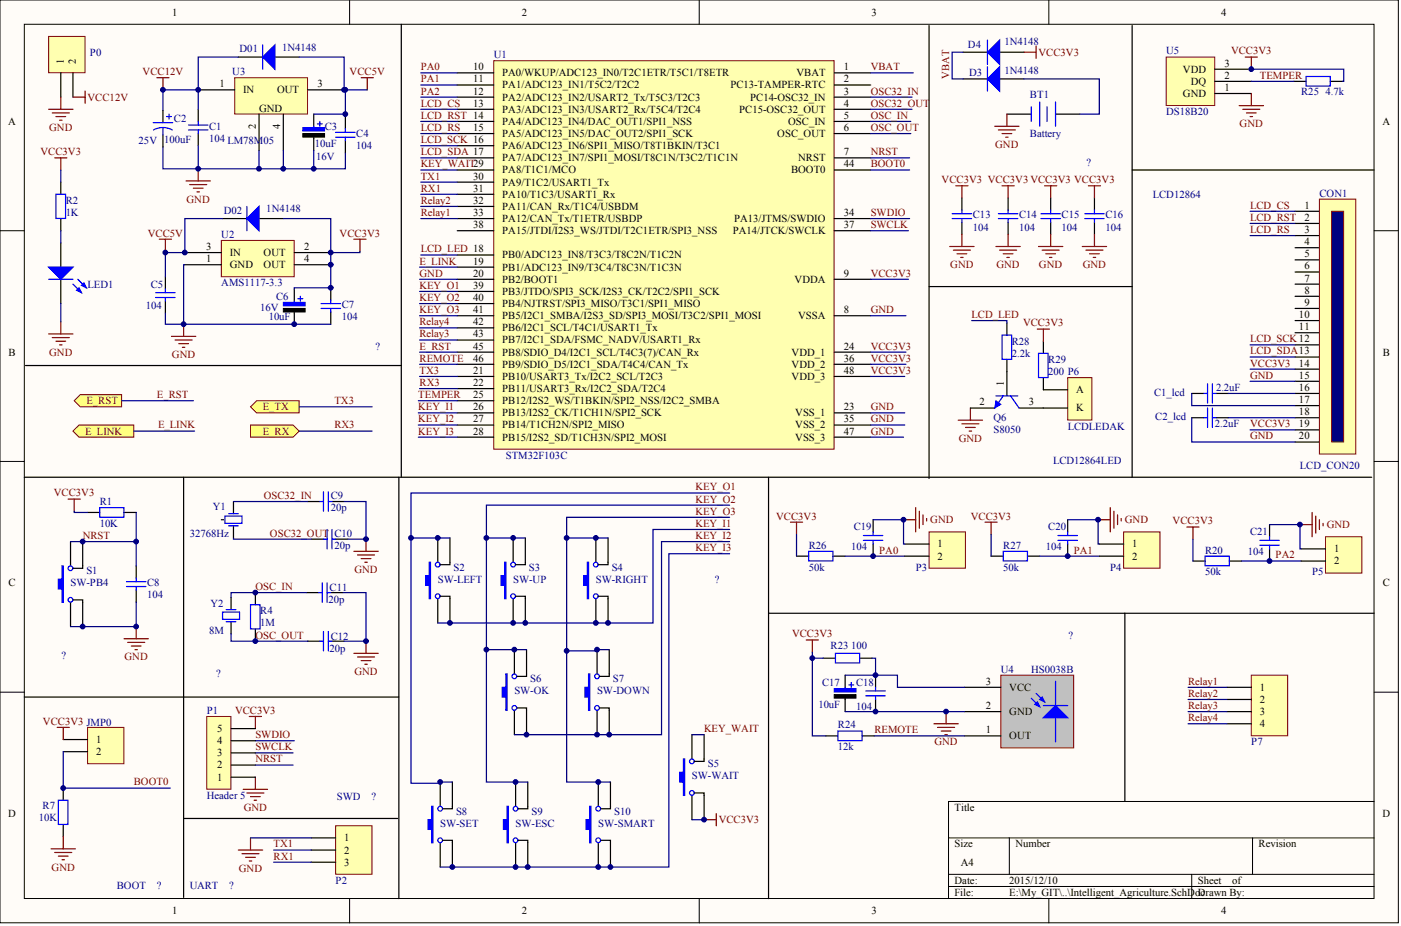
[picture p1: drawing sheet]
<svg xmlns="http://www.w3.org/2000/svg" width="486mm" height="322mm" viewBox="0 0 486 322" stroke-linecap="round" stroke-linejoin="round" font-family="sans-serif">
<defs><g id="words">
<g font-size="3.7">
<text x="59.8" y="5.4">1</text>
<text x="181.2" y="5.4">2</text>
<text x="302.6" y="5.4">3</text>
<text x="424" y="5.4">4</text>
<text x="22.1" y="22.4" transform="rotate(-90 22.1 22.4)">1</text>
<text x="26.4" y="22.4" transform="rotate(-90 26.4 22.4)">2</text>
<text x="425.2" y="23.1">3</text>
<text x="164.3" y="24.4">10</text>
<text x="164.3" y="28.6">11</text>
<text x="174.4" y="26.5">PA0/WKUP/ADC123_IN0/T2C1ETR/T5C1/T8ETR</text>
<text x="276.5" y="26.5">VBAT</text>
<text x="293" y="24.4">1</text>
<text x="293" y="28.6">2</text>
<text x="410.8" y="25.2">VDD</text>
<text x="413.5" y="29.5">DQ</text>
<text x="425.2" y="27.4">2</text>
<text x="76.3" y="30.3">1</text>
<text x="84.5" y="32.4">IN</text>
<text x="96.2" y="32.4">OUT</text>
<text x="110.2" y="30.3">3</text>
<text x="164.3" y="32.8">12</text>
<text x="174.4" y="30.7">PA1/ADC123_IN1/T5C2/T2C2</text>
<text x="174.4" y="34.9">PA2/ADC123_IN2/USART2_Tx/T5C3/T2C3</text>
<text x="253.6" y="30.7">PC13-TAMPER-RTC</text>
<text x="260.5" y="34.9">PC14-OSC32_IN</text>
<text x="293" y="32.8">3</text>
<text x="410.8" y="33.7">GND</text>
<text x="425.2" y="31.6">1</text>
<text x="89.9" y="38.7">GND</text>
<text x="164.3" y="37.1">13</text>
<text x="174.4" y="39.2">PA3/ADC123_IN3/USART2_Rx/T5C4/T2C4</text>
<text x="256.7" y="39.2">PC15-OSC32_OUT</text>
<text x="293" y="37.1">4</text>
<text x="293" y="41.3">5</text>
<text x="2.9" y="43.4">A</text>
<text x="88.9" y="44.9" transform="rotate(-90 88.9 44.9)">2</text>
<text x="97.3" y="44.9" transform="rotate(-90 97.3 44.9)">4</text>
<text x="164.3" y="45.5">15</text>
<text x="174.4" y="43.4">PA4/ADC123_IN4/DAC_OUT1/SPI1_NSS</text>
<text x="174.4" y="47.6">PA5/ADC123_IN5/DAC_OUT2/SPI1_SCK</text>
<text x="269.9" y="47.6">OSC_OUT</text>
<text x="273.7" y="43.4">OSC_IN</text>
<text x="293" y="45.5">6</text>
<text x="480" y="43.4">A</text>
<text x="174.4" y="51.8">PA6/ADC123_IN6/SPI1_MISO/T8T1BKIN/T3C1</text>
<text x="293" y="53.9">7</text>
<text x="174.4" y="56">PA7/ADC123_IN7/SPI1_MOSI/T8C1N/T3C2/T1C1N</text>
<text x="277.2" y="56">NRST</text>
<text x="293" y="58.2">44</text>
<text x="164.3" y="62.4">30</text>
<text x="174.4" y="60.3">PA8/T1C1/MCO</text>
<text x="174.4" y="64.5">PA9/T1C2/USART1_Tx</text>
<text x="274.7" y="60.3">BOOT0</text>
<text x="164.3" y="66.6">31</text>
<text x="164.3" y="70.8">32</text>
<text x="174.4" y="68.7">PA10/T1C3/USART1_Rx</text>
<text x="164.3" y="75">33</text>
<text x="174.4" y="72.9">PA11/CAN_Rx/T1C4/USBDM</text>
<text x="174.4" y="77.1">PA12/CAN_Tx/T1ETR/USBDP</text>
<text x="254.9" y="77.1">PA13/JTMS/SWDIO</text>
<text x="293" y="75">34</text>
<text x="452.9" y="72.5">1</text>
<text x="452.9" y="76.7">2</text>
<text x="164.3" y="79.3">38</text>
<text x="174.4" y="81.4">PA15/JTDI/I2S3_WS/JTDI/T2C1ETR/SPI3_NSS</text>
<text x="254.4" y="81.4">PA14/JTCK/SWCLK</text>
<text x="293" y="79.3">37</text>
<text x="452.9" y="80.9">3</text>
<text x="71.6" y="86.8">3</text>
<text x="79.8" y="89">IN</text>
<text x="91.5" y="89">OUT</text>
<text x="105.6" y="86.8">2</text>
<text x="174.4" y="89.8">PB0/ADC123_IN8/T3C3/T8C2N/T1C2N</text>
<text x="452.9" y="85.2">4</text>
<text x="452.9" y="89.4">5</text>
<text x="71.6" y="91.1">1</text>
<text x="79.8" y="93.2">GND</text>
<text x="91.5" y="93.2">OUT</text>
<text x="105.6" y="91.1">4</text>
<text x="164.3" y="91.9">19</text>
<text x="174.4" y="94">PB1/ADC123_IN9/T3C4/T8C3N/T1C3N</text>
<text x="452.9" y="93.6">6</text>
<text x="164.3" y="96.1">20</text>
<text x="164.3" y="100.3">39</text>
<text x="174.4" y="98.2">PB2/BOOT1</text>
<text x="275.9" y="98.2">VDDA</text>
<text x="293" y="96.1">9</text>
<text x="452.9" y="97.8">7</text>
<text x="164.3" y="104.6">40</text>
<text x="174.4" y="102.5">PB3/JTDO/SPI3_SCK/I2S3_CK/T2C2/SPI1_SCK</text>
<text x="174.4" y="106.7">PB4/NJTRST/SPI3_MISO/T3C1/SPI1_MISO</text>
<text x="452.9" y="102">8</text>
<text x="452.9" y="106.3">9</text>
<text x="164.3" y="108.8">41</text>
<text x="164.3" y="113">42</text>
<text x="174.4" y="110.9">PB5/I2C1_SMBA/I2S3_SD/SPI3_MOSI/T3C2/SPI1_MOSI</text>
<text x="277.2" y="110.9">VSSA</text>
<text x="293" y="108.8">8</text>
<text x="451.1" y="110.5">10</text>
<text x="164.3" y="117.2">43</text>
<text x="174.4" y="115.1">PB6/I2C1_SCL/T4C1/USART1_Tx</text>
<text x="174.4" y="119.3">PB7/I2C1_SDA/FSMC_NADV/USART1_Rx</text>
<text x="451.1" y="114.7">11</text>
<text x="3" y="123.6">B</text>
<text x="164.3" y="121.4">45</text>
<text x="164.3" y="125.7">46</text>
<text x="174.4" y="123.6">PB8/SDIO_D4/I2C1_SCL/T4C3(7)/CAN_Rx</text>
<text x="274.9" y="123.6">VDD_1</text>
<text x="293" y="121.4">24</text>
<text x="293" y="125.7">36</text>
<text x="480.2" y="123.6">B</text>
<text x="164.3" y="129.9">21</text>
<text x="174.4" y="132">PB10/USART3_Tx/I2C2_SCL/T2C3</text>
<text x="174.4" y="127.8">PB9/SDIO_D5/I2C1_SDA/T4C4/CAN_Tx</text>
<text x="274.9" y="127.8">VDD_2</text>
<text x="274.9" y="132">VDD_3</text>
<text x="293" y="129.9">48</text>
<text x="451.1" y="127.4">14</text>
<text x="451.1" y="131.6">15</text>
<text x="164.3" y="134.1">22</text>
<text x="174.4" y="136.2">PB11/USART3_Rx/I2C2_SDA/T2C4</text>
<text x="348.6" y="134.2" transform="rotate(-90 348.6 134.2)">1</text>
<text x="373.7" y="136.6">A</text>
<text x="451.1" y="135.8">16</text>
<text x="164.3" y="138.3">25</text>
<text x="164.3" y="142.5">26</text>
<text x="174.4" y="140.4">PB12/I2S2_WS/T1BKIN/SPI2_NSS/I2C2_SMBA</text>
<text x="293" y="142.5">23</text>
<text x="340.2" y="140.9">2</text>
<text x="357.2" y="140.9">3</text>
<text x="373.7" y="143">K</text>
<text x="451.1" y="140">17</text>
<text x="164.3" y="146.8">27</text>
<text x="174.4" y="144.7">PB13/I2S2_CK/T1CH1N/SPI2_SCK</text>
<text x="174.4" y="148.9">PB14/T1CH2N/SPI2_MISO</text>
<text x="276.2" y="144.7">VSS_1</text>
<text x="276.2" y="148.9">VSS_2</text>
<text x="293" y="146.8">35</text>
<text x="451.1" y="144.2">18</text>
<text x="451.1" y="148.4">19</text>
<text x="164.3" y="151">28</text>
<text x="174.4" y="153.1">PB15/I2S2_SD/T1CH3N/SPI2_MOSI</text>
<text x="276.2" y="153.1">VSS_3</text>
<text x="293" y="151">47</text>
<text x="451.1" y="152.7">20</text>
<text x="325.6" y="190.2">1</text>
<text x="393.1" y="190.2">1</text>
<text x="463.2" y="191.9">1</text>
<text x="325.6" y="194.4">2</text>
<text x="393.1" y="194.4">2</text>
<text x="463.2" y="196.1">2</text>
<text x="3" y="203.7">C</text>
<text x="480.2" y="203.7">C</text>
<text x="342.3" y="237.9">3</text>
<text x="350.5" y="240">VCC</text>
<text x="437.5" y="240">1</text>
<text x="437.5" y="244.2">2</text>
<text x="342.3" y="246.3">2</text>
<text x="350.5" y="248.4">GND</text>
<text x="437.5" y="248.4">3</text>
<text x="75.4" y="254.4">5</text>
<text x="342.3" y="254.8">1</text>
<text x="350.5" y="256.9">OUT</text>
<text x="437.5" y="252.7">4</text>
<text x="33.4" y="258.1">1</text>
<text x="33.4" y="262.4">2</text>
<text x="75.4" y="262.8">3</text>
<text x="75.4" y="258.6">4</text>
<text x="75.4" y="267">2</text>
<text x="75.4" y="271.2">1</text>
<text x="331.5" y="281.8">Title</text>
<text x="2.9" y="283.9">D</text>
<text x="480" y="283.9">D</text>
<text x="119.5" y="292.3">1</text>
<text x="119.5" y="296.5">2</text>
<text x="331.5" y="294.4">Size</text>
<text x="352.6" y="294.4">Number</text>
<text x="437" y="294.4">Revision</text>
<text x="119.5" y="300.8">3</text>
<text x="333.6" y="300.8">A4</text>
<text x="331.5" y="307.1">Date:</text>
<text x="331.5" y="311.3">File:</text>
<text x="350.5" y="307.1">2015/12/10</text>
<text x="350.5" y="311.3">E:\My_GIT\..\Intelligent_Agriculture.SchDoc</text>
<text x="415.9" y="307.1">Sheet</text>
<text x="415.9" y="311.3">Drawn By:</text>
<text x="427.9" y="307.1">of</text>
<text x="59.8" y="317.6">1</text>
<text x="181.2" y="317.6">2</text>
<text x="302.6" y="317.6">3</text>
<text x="424" y="317.6">4</text>
</g>
<g font-size="3.7" fill="#000080">
<text x="98" y="17.7">1N4148</text>
<text x="336.1" y="16.8">D4</text>
<text x="348.8" y="15.5">1N4148</text>
<text x="31.2" y="19.3">P0</text>
<text x="83.2" y="18.1">D01</text>
<text x="171.4" y="20.2">U1</text>
<text x="404.9" y="18.9">U5</text>
<text x="80.7" y="26.1">U3</text>
<text x="336.5" y="26.5">D3</text>
<text x="348.8" y="25.7">1N4148</text>
<text x="357.7" y="34.1">BT1</text>
<text x="451.8" y="32.8">R25</text>
<text x="460.3" y="32.8">4.7k</text>
<text x="404.9" y="40">DS18B20</text>
<text x="60.4" y="42.5">C2</text>
<text x="72.6" y="45.1">C1</text>
<text x="112.7" y="45.1">C3</text>
<text x="123.7" y="47.6">C4</text>
<text x="357.7" y="47.6">Battery</text>
<text x="48.1" y="50.1">25V</text>
<text x="57" y="49.7">100uF</text>
<text x="72.6" y="49.3">104 LM78M05</text>
<text x="109.4" y="51">10uF</text>
<text x="123.7" y="51.8">104</text>
<text x="109.8" y="55.6">16V</text>
<text x="377.3" y="57.7">?</text>
<text x="22.8" y="70.8">R2</text>
<text x="400.3" y="68.7">LCD12864</text>
<text x="458.2" y="68.3">CON1</text>
<text x="22.8" y="75">1K</text>
<text x="77.7" y="74.2">D02</text>
<text x="92.5" y="73.8">1N4148</text>
<text x="337.8" y="75.9">C13</text>
<text x="353.9" y="75.9">C14</text>
<text x="368.6" y="75.9">C15</text>
<text x="383.8" y="75.9">C16</text>
<text x="76.9" y="82.6">U2</text>
<text x="337.8" y="80.1">104</text>
<text x="353.9" y="80.1">104</text>
<text x="368.6" y="80.1">104</text>
<text x="383.8" y="80.1">104</text>
<text x="30.4" y="99.9">LED1</text>
<text x="52.4" y="99.9">C5</text>
<text x="76.9" y="99.5">AMS1117-3.3</text>
<text x="50.7" y="107.5">104</text>
<text x="90.4" y="107.9">16V</text>
<text x="95.9" y="104.1">C6</text>
<text x="118.7" y="107.1">C7</text>
<text x="93.3" y="111.3">10uF</text>
<text x="118.7" y="111.3">104</text>
<text x="351.3" y="119.8">R28</text>
<text x="130.4" y="121.4">?</text>
<text x="351.3" y="124">2.2k</text>
<text x="364" y="130.3">200 P6</text>
<text x="364" y="126.1">R29</text>
<text x="400.7" y="137.5">C1_lcd</text>
<text x="422.3" y="135.8">2.2uF</text>
<text x="345" y="146.3">Q6</text>
<text x="370.7" y="149.3">LCDLEDAK</text>
<text x="401.1" y="145.9">C2_lcd</text>
<text x="421.8" y="148.4">2.2uF</text>
<text x="345" y="150.6">S8050</text>
<text x="175.7" y="159.4">STM32F103C</text>
<text x="365.7" y="161.1">LCD12864LED</text>
<text x="451.4" y="162.8">LCD_CON20</text>
<text x="114.9" y="173.3">C9</text>
<text x="34.6" y="175.5">R1</text>
<text x="73.9" y="177.1">Y1</text>
<text x="114.9" y="177.6">20p</text>
<text x="34.6" y="183">10K</text>
<text x="296.4" y="184.3">C19</text>
<text x="364" y="184.3">C20</text>
<text x="65.9" y="186.4">32768Hz</text>
<text x="116.1" y="190.6">20p</text>
<text x="116.1" y="186.4">C10</text>
<text x="280.8" y="190.6">R26</text>
<text x="295.6" y="191.1">104</text>
<text x="348.4" y="190.6">R27</text>
<text x="363.1" y="191.1">104</text>
<text x="434.1" y="186">C21</text>
<text x="418.5" y="192.3">R20</text>
<text x="433.2" y="192.8">104</text>
<text x="24.5" y="203.7">SW-PB4</text>
<text x="30" y="199.5">S1</text>
<text x="51.1" y="203.7">C8</text>
<text x="152" y="202.5">SW-LEFT</text>
<text x="157.5" y="198.2">S2</text>
<text x="178.2" y="202.5">SW-UP</text>
<text x="183.7" y="198.2">S3</text>
<text x="206.9" y="202.5">SW-RIGHT</text>
<text x="212.4" y="198.2">S4</text>
<text x="248.2" y="202.5">?</text>
<text x="280.8" y="198.2">50k</text>
<text x="318" y="198.2">P3</text>
<text x="348.4" y="198.2">50k</text>
<text x="385.5" y="198.2">P4</text>
<text x="418.5" y="199.9">50k</text>
<text x="455.6" y="199.9">P5</text>
<text x="51.1" y="207.9">104</text>
<text x="114" y="209.6">20p</text>
<text x="114.4" y="205.4">C11</text>
<text x="73.1" y="210.9">Y2</text>
<text x="90.4" y="213.4">R4</text>
<text x="72.6" y="220.2">8M</text>
<text x="90.4" y="217.6">1M</text>
<text x="371.1" y="221.9">?</text>
<text x="114.4" y="226.5">20p</text>
<text x="114.9" y="222.3">C12</text>
<text x="288.4" y="225.7">R23</text>
<text x="295.6" y="225.7">100</text>
<text x="21.4" y="229">?</text>
<text x="347.5" y="233.7">U4</text>
<text x="358.1" y="233.7">HS0038B</text>
<text x="75.1" y="235.4">?</text>
<text x="184.1" y="237.1">S6</text>
<text x="212.8" y="237.1">S7</text>
<text x="285.4" y="238.3">C17</text>
<text x="297.3" y="238.3">C18</text>
<text x="178.6" y="241.3">SW-OK</text>
<text x="207.3" y="241.3">SW-DOWN</text>
<text x="284.2" y="245.9">10uF</text>
<text x="71.8" y="248">P1</text>
<text x="297.3" y="246.8">104</text>
<text x="290.9" y="253.1">R24</text>
<text x="290.9" y="260.7">12k</text>
<text x="434.5" y="259">P7</text>
<text x="245.8" y="266.6">S5</text>
<text x="240.3" y="270.8">SW-WAIT</text>
<text x="14.8" y="280.9">R7</text>
<text x="71.8" y="277.6">Header 5</text>
<text x="117" y="278">SWD</text>
<text x="128.9" y="278">?</text>
<text x="13.5" y="285.2">10K</text>
<text x="152.9" y="287.3">SW-SET</text>
<text x="158.3" y="283">S8</text>
<text x="179" y="287.3">SW-ESC</text>
<text x="184.5" y="283">S9</text>
<text x="207.8" y="287.3">SW-SMART</text>
<text x="213.2" y="283">S10</text>
<text x="40.5" y="308.8">BOOT</text>
<text x="54.4" y="308.8">?</text>
<text x="65.9" y="308.8">UART</text>
<text x="79.5" y="308.8">?</text>
<text x="116.5" y="307.1">P2</text>
</g>
<g font-size="3.7" fill="#800000">
<text x="360.6" y="19.3">VCC3V3</text>
<text x="427.5" y="18.9">VCC3V3</text>
<text x="49.5" y="26.1">VCC12V</text>
<text x="121.4" y="26.1">VCC5V</text>
<text x="146.1" y="24.4">PA0</text>
<text x="146.1" y="28.6">PA1</text>
<text x="302.3" y="24.4">VBAT</text>
<text x="329.6" y="27.4" transform="rotate(-90 329.6 27.4)">VBAT</text>
<text x="437.5" y="27.4">TEMPER</text>
<text x="30.4" y="34.9">VCC12V</text>
<text x="146.1" y="32.8">PA2</text>
<text x="302.3" y="32.8">OSC32_IN</text>
<text x="146.1" y="37.1">LCD_CS</text>
<text x="146.1" y="41.3">LCD_RST 14</text>
<text x="302.3" y="41.3">OSC_IN</text>
<text x="302.3" y="37.1">OSC32_OUT</text>
<text x="17.1" y="45.5">GND</text>
<text x="146.1" y="45.5">LCD_RS</text>
<text x="302.3" y="45.5">OSC_OUT</text>
<text x="430.5" y="44.2">GND</text>
<text x="14.1" y="53.9">VCC3V3</text>
<text x="146.1" y="49.7">LCD_SCK 16</text>
<text x="146.1" y="53.9">LCD_SDA 17</text>
<text x="302.3" y="53.9">NRST</text>
<text x="345.6" y="51.4">GND</text>
<text x="146.1" y="58.2">KEY_WAIT29</text>
<text x="302.3" y="58.2">BOOT0</text>
<text x="146.1" y="62.4">TX1</text>
<text x="327" y="63.6">VCC3V3 VCC3V3 VCC3V3 VCC3V3</text>
<text x="64.8" y="70.4">GND</text>
<text x="146.1" y="66.6">RX1</text>
<text x="146.1" y="70.8">Relay2</text>
<text x="146.1" y="75">Relay1</text>
<text x="302.3" y="75">SWDIO</text>
<text x="434.1" y="72.5">LCD_CS</text>
<text x="434.1" y="76.7">LCD_RST</text>
<text x="51.3" y="82.2">VCC5V</text>
<text x="117.9" y="82.2">VCC3V3</text>
<text x="302.3" y="79.3">SWCLK</text>
<text x="434.1" y="80.9">LCD_RS</text>
<text x="146.1" y="87.7">LCD_LED 18</text>
<text x="145.7" y="91.9">E_LINK</text>
<text x="330" y="93.2">GND</text>
<text x="346" y="93.2">GND</text>
<text x="360.8" y="93.2">GND</text>
<text x="376" y="93.2">GND</text>
<text x="145.7" y="96.1">GND</text>
<text x="145.7" y="100.3">KEY_O1</text>
<text x="302.3" y="96.1">VCC3V3</text>
<text x="145.7" y="104.6">KEY_O2</text>
<text x="145.7" y="108.8">KEY_O3</text>
<text x="145.7" y="113">Relay4</text>
<text x="302.3" y="108.8">GND</text>
<text x="337.4" y="110.5">LCD_LED</text>
<text x="355.2" y="113.4">VCC3V3</text>
<text x="145.7" y="117.2">Relay3</text>
<text x="434.1" y="118.9">LCD_SCK12</text>
<text x="17.1" y="123.6">GND</text>
<text x="59.7" y="124.4">GND</text>
<text x="145.7" y="125.7">REMOTE</text>
<text x="145.7" y="121.4">E_RST</text>
<text x="302.3" y="121.4">VCC3V3</text>
<text x="302.3" y="125.7">VCC3V3</text>
<text x="434.1" y="123.1">LCD_SDA13</text>
<text x="145.7" y="129.9">TX3</text>
<text x="302.3" y="129.9">VCC3V3</text>
<text x="434.1" y="127.4">VCC3V3</text>
<text x="434.1" y="131.6">GND</text>
<text x="145.7" y="134.1">RX3</text>
<text x="30" y="140.4">E_RST</text>
<text x="54.5" y="138.3">E_RST</text>
<text x="91.2" y="142.5">E_TX</text>
<text x="116.1" y="140.4">TX3</text>
<text x="145.3" y="138.3">TEMPER</text>
<text x="145.3" y="142.5">KEY_I1</text>
<text x="302.3" y="142.5">GND</text>
<text x="54.9" y="148.9">E_LINK</text>
<text x="116.1" y="148.9">RX3</text>
<text x="145.3" y="146.8">KEY_I2</text>
<text x="302.3" y="146.8">GND</text>
<text x="434.1" y="148.4">VCC3V3</text>
<text x="29.6" y="151">E_LINK</text>
<text x="91.2" y="151">E_RX</text>
<text x="145.3" y="151">KEY_I3</text>
<text x="302.3" y="151">GND</text>
<text x="332.9" y="153.5">GND</text>
<text x="434.1" y="152.7">GND</text>
<text x="18.7" y="172.5">VCC3V3</text>
<text x="91.6" y="173.3">OSC32_IN</text>
<text x="241.5" y="170.4">KEY_O1</text>
<text x="241.5" y="174.6">KEY_O2</text>
<text x="241.5" y="178.8">KEY_O3</text>
<text x="241.5" y="183">KEY_I1</text>
<text x="269.5" y="180.5">VCC3V3</text>
<text x="323" y="181.8">GND</text>
<text x="337.1" y="180.5">VCC3V3</text>
<text x="390.6" y="181.8">GND</text>
<text x="407.2" y="182.2">VCC3V3</text>
<text x="460.7" y="183.5">GND</text>
<text x="28.7" y="187.3">NRST</text>
<text x="93.7" y="186.4">OSC32_OUT</text>
<text x="241.5" y="187.3">KEY_I2</text>
<text x="241.5" y="191.5">KEY_I3</text>
<text x="305.3" y="192.3">PA0</text>
<text x="372.9" y="192.3">PA1</text>
<text x="443" y="194">PA2</text>
<text x="123" y="199.1">GND</text>
<text x="88.7" y="205">OSC_IN</text>
<text x="88.7" y="221.9">OSC_OUT</text>
<text x="275" y="221.4">VCC3V3</text>
<text x="43.2" y="229.5">GND</text>
<text x="123" y="234.5">GND</text>
<text x="412.5" y="237.9">Relay1</text>
<text x="412.5" y="242.1">Relay2</text>
<text x="14.9" y="251.8">VCC3V3 JMP0</text>
<text x="81.6" y="248">VCC3V3</text>
<text x="412.5" y="246.3">Relay3</text>
<text x="412.5" y="250.6">Relay4</text>
<text x="88.7" y="256.5">SWDIO</text>
<text x="244.5" y="254.4">KEY_WAIT</text>
<text x="303.6" y="254.8">REMOTE</text>
<text x="88.7" y="260.7">SWCLK</text>
<text x="324.5" y="259">GND</text>
<text x="88.7" y="264.9">NRST</text>
<text x="46.4" y="272.9">BOOT0</text>
<text x="84.6" y="281.8">GND</text>
<text x="249.6" y="286">VCC3V3</text>
<text x="95" y="294.4">TX1</text>
<text x="95" y="298.7">RX1</text>
<text x="17.9" y="302.5">GND</text>
<text x="82.9" y="302.9">GND</text>
</g>
</g></defs>
<g fill="#fffcf8" stroke="#000" stroke-width=".35">
<path d="M0 0h485.6v320.6h-485.6z"/>
<path d="M8.4 8.4h468.7v303.8h-468.7z"/>
</g>
<g fill="none" stroke="#000" stroke-width=".35">
<path d="M121.4 0v8.4M242.8 0v8.4M364.2 0v8.4M0 80.2h8.4M477.2 80.2h8.4M0 160.3h8.4M477.2 160.3h8.4M0 240.5h8.4M477.2 240.5h8.4M477.2 278.5h-147.8v33.7M329.4 291.1h147.8M350.5 291.1v12.7"/>
<path d="M434.9 291.1v12.7M121.4 312.2v8.5M242.8 312.2v8.5M329.4 303.8h147.8M329.4 308h147.8M364.2 312.2v8.5M413.8 303.8v8.4"/>
</g>
<path d="M171.4 21.1h118.2v135h-118.2z" fill="#ffffb0" stroke="#800000" stroke-width=".35"/>
<g fill="none" stroke="#000" stroke-width=".42">
<path d="M158.8 25.3h12.6M158.8 29.5h12.6M158.8 33.8h12.6M158.8 38h12.6M289.7 25.3h12.6M289.7 29.5h12.6M289.7 33.8h12.6M289.7 38h12.6M158.8 42.2h12.6M158.8 46.4h12.6M158.8 54.8h12.6M158.8 50.6h12.6"/>
<path d="M158.8 59.1h12.6M289.7 42.2h12.6M289.7 46.4h12.6M289.7 54.8h12.6M289.7 59.1h12.6M158.8 63.3h12.6M158.8 67.5h12.6M158.8 71.7h12.6M158.8 75.9h12.6M289.7 75.9h12.6M158.8 97h12.6M158.8 88.6h12.6"/>
<path d="M158.8 92.8h12.6M158.8 80.2h12.6M289.7 97h12.6M289.7 80.2h12.6M158.8 109.7h12.6M158.8 101.3h12.6M158.8 105.5h12.6M158.8 113.9h12.6M158.8 118.1h12.6M289.7 109.7h12.6M158.8 130.8h12.6M158.8 135h12.6"/>
<path d="M158.8 122.4h12.6M158.8 139.2h12.6M158.8 126.6h12.6M289.7 130.8h12.6M289.7 122.4h12.6M289.7 126.6h12.6M158.8 143.5h12.6M158.8 147.7h12.6M158.8 151.9h12.6M289.7 143.5h12.6M289.7 147.7h12.6M289.7 151.9h12.6"/>
</g>
<path d="M76.9 83.5h25.2v12.7h-25.2z" fill="#ffffb0" stroke="#800000" stroke-width=".35"/>
<path d="M64.2 92h12.7M64.2 87.8h12.7M102.2 92h12.7M102.2 87.8h12.7M8.4 165.8h467.9" fill="none" stroke="#000" stroke-width=".42"/>
<path d="M81.5 27h25.3v12.6h-25.3z" fill="#ffffb0" stroke="#800000" stroke-width=".35"/>
<g fill="none" stroke="#000" stroke-width=".42">
<path d="M68.8 31.2h12.7M89.9 39.7v12.6M98.4 39.7v12.6M106.8 31.2h12.7M449.7 73.4h8.5M449.7 77.6h8.5M21.1 84.4v8.4M21.1 97v8.5M449.7 81.9h8.5M449.7 86.1h8.5M449.7 90.3h8.5M449.7 94.5h8.5"/>
<path d="M449.7 98.7h8.5M449.7 102.9h8.5M449.7 107.2h8.5M449.7 111.4h8.5M449.7 115.6h8.5M449.7 119.8h8.5M449.7 124h8.5M449.7 128.3h8.5M449.7 132.5h8.5M449.7 136.7h8.5M449.7 140.9h8.5M449.7 145.1h8.5"/>
<path d="M449.7 149.4h8.5M449.7 153.6h8.5"/>
</g>
<g fill="#00f" stroke="#00f" stroke-width=".42">
<path d="M16.9 92.8h8.4l-4.2 4.2z"/>
<path d="M26.6 100.8l.8-.8 .9 1.7z"/>
<path d="M28.3 99.2l.8-.9 .9 1.7z"/>
</g>
<path d="M16.9 97h8.4M25.3 98.7l3 3M27 97l3 3" fill="none" stroke="#00f" stroke-width=".42"/>
<path d="M458.2 69.2h12.6v88.6h-12.6z" fill="#ffffb0" stroke="#800000" stroke-width=".35"/>
<path d="M462.4 73.4h4.2v80.1h-4.2z" fill="#000080" stroke="#800000" stroke-width=".35"/>
<g fill="none" stroke="#000" stroke-width=".42">
<path d="M139.3 8.4v157.4M68.8 38v4.2M108.9 39.7v4.2M68.8 46.4v4.2M108.9 46.8v5.5M119.9 40.5v4.2M119.9 48.9v4.3M21.1 63.3v4.2M21.1 75.9v4.3M57.4 96.2v4.2M114.9 100v4.2M57.4 104.6v4.3"/>
<path d="M102.2 100.4v4.2M102.2 107.6v5.5M114.9 108.4v4.3M8.9 127h130.4M413.8 136.7h4.2M422.3 136.7h4.2M413.8 145.1h4.2M422.3 145.1h4.2M30.4 178.1h4.2M43.1 178.1h4.2M63.8 165.8v146M81.1 174.3v4.2"/>
<path d="M106.8 174.3h4.3M115.3 174.3h4.2M138.5 165.8v146.4M24.5 188.2v8.4M28.7 188.2v9.3h-3.4M47.3 196.6v4.2M76.9 180.6h.8M81.1 182.7v4.2M108.1 187.3h4.2M116.5 187.3h4.3M24.5 209.3v8.4M25.3 208.4h3.4v9.3"/>
<path d="M47.3 205.1v4.2M80.2 207.6v4.2M80.2 216v4.2M88.7 205.9v4.2M88.7 218.6v4.2M106.4 205.9h4.2M114.9 205.9h4.2M106.8 222.8h4.3M115.3 222.8h4.2M8.4 242.2h130.1"/>
</g>
<path d="M21.5 196.6h.5v12.7h-.5v-4.7h-1.2v-3.3h1.2z" fill-rule="evenodd" fill="#00f" stroke="#00f" stroke-width=".42"/>
<g fill="none" stroke="#00f" stroke-width=".42">
<path d="M65.5 45.1h6.7M65.5 43.5h6.7M68.8 42.2v1.3M68.8 45.1v1.3M108.9 43.9v1.2M110.2 43h1.7M111.1 42.2v1.7M116.5 47.7h6.8M116.5 46h6.8M119.9 44.7v1.3M119.9 47.7v1.2M19.4 67.5h3.4v8.4h-3.4z"/>
<path d="M54 103.4h6.8M54 101.7h6.8M57.4 100.4v1.3M57.4 103.4v1.2M102.2 104.6v1.3M103.5 103.8h1.6M104.3 102.9v1.7M111.5 107.2h6.7M111.5 105.5h6.7M114.9 104.2v1.3M114.9 107.2v1.2M418 136.7h1.3"/>
<path d="M419.3 133.3v6.8M421 133.3v6.8M421 136.7h1.3M418 145.1h1.3M419.3 141.8v6.7M421 141.8v6.7M421 145.1h1.3M34.6 176.4h8.4v3.3h-8.4zM78.1 179.3h5.9v2.5h-5.9zM79.4 178.5h3.4M111.1 174.3h1.2M112.3 170.9v6.7"/>
<path d="M114 170.9v6.7M114 174.3h1.3M79.4 182.7h3.4M112.3 187.3h1.3M113.6 184v6.7M115.3 184v6.7M115.3 187.3h1.2M43.9 203.8h6.8M43.9 202.1h6.8M47.3 200.8v1.3M47.3 203.8v1.3M77.3 212.6h5.9v2.6h-5.9z"/>
<path d="M78.5 216h3.4M78.5 211.8h3.4M87 210.1h3.3v8.4h-3.3zM110.6 205.9h1.3M111.9 202.5v6.8M112.3 219.4v6.8M113.6 202.5v6.8M113.6 205.9h1.3M114 219.4v6.8M111.1 222.8h1.2M114 222.8h1.3"/>
<circle cx="24.5" cy="197.4" r=".82"/>
<circle cx="24.5" cy="208.4" r=".82"/>
</g>
<g fill="none" stroke="#800000" stroke-width=".42">
<path d="M54.5 27h4.2M56.6 27v4.2M125.4 27h4.2M127.5 27v4.2M19 54.8h4.2M21.1 54.8v4.3M68.8 58.6v4.3M64.6 62.9h8.5M65.9 64.1h5.9M67.1 65.4h3.4M68.4 66.7h.9M55.3 83.1h4.2"/>
<path d="M57.4 83.1v4.2M122.9 83.1h4.2M125 83.1v4.2M16.9 116h8.4M18.2 117.3h5.9M19.4 118.6h3.4M20.7 119.8h.8M21.1 111.8v4.2M59.5 116.9h8.5M60.8 118.1h5.9M62.1 119.4h3.4M63.8 112.7v4.2"/>
<path d="M63.3 120.7h.9M23.6 173.4h4.3M25.8 173.4v4.2M122.9 191.6h8.4M124.1 192.8h6M125.4 194.1h3.4M126.7 195.3h.8M127.1 187.3v4.3M47.3 217.7v4.2M43.1 221.9h8.4M44.3 223.2h5.9M45.6 224.5h3.4"/>
<path d="M46.9 225.7h.8M122.9 227h8.4M124.1 228.3h6M125.4 229.5h3.4M126.7 230.8h.8M127.1 222.8v4.2M86.6 248.9h4.2M88.7 248.9v4.3M84.5 274.3h8.4M85.7 275.5h5.9M87 276.8h3.4M88.3 278h.8"/>
<path d="M88.7 270v4.3"/>
</g>
<g fill="none" stroke="#000080" stroke-width=".42">
<path d="M56.6 51.1v7.5h52.3M68.8 50.6v8M89.9 52.3v6.3M98.4 52.3v6.3M108.9 52.3v6.8M434.1 73.4h15.6M434.1 77.6h15.6M434.1 81.9h15.6M434.1 119.8h15.6M413.8 136.7v4.2h35.9M426.5 136.7h23.2M434.1 124h15.6"/>
<path d="M434.1 128.3h15.6M434.1 132.5h15.6M413.8 145.1v8.5h35.9M426.5 145.1h23.2M434.1 149.4h15.6M81.1 174.3h25.7M81.1 186.9v.4h27M106.4 205.9h-26.2v1.7M80.2 220.2v2.6h26.6M88.7 261.6h13.1M88.7 265.8h13.1"/>
</g>
<g fill="#00f" stroke="#00f" stroke-width=".35">
<path d="M105.1 44.3h7.6v1.2h-7.6z"/>
<path d="M98.4 105.1h7.5v1.2h-7.5z"/>
</g>
<path d="M105.1 46.4h7.6v1.2h-7.6zM98.4 107.2h7.5v1.2h-7.5z" fill="#000" stroke="#000" stroke-width=".35"/>
<path d="M116.5 286.9h12.7v16.8h-12.7z" fill="#ffffb0" stroke="#800000" stroke-width=".35"/>
<path d="M22 273.8v4.2M22 286.5v4.2M108.1 291.1h8.4M108.1 295.3h8.4M108.1 299.6h8.4" fill="none" stroke="#000" stroke-width=".42"/>
<path d="M25.8 177.6v.5h4.6M47.3 178.1v10.1M87 291.1h21.1M95 295.3h13.1M95 299.6h13.1" fill="none" stroke="#000080" stroke-width=".42"/>
<path d="M82.8 295.3h8.4M84 296.6h5.9M85.3 297.9h3.4M86.6 299.1h.8M87 291.1v4.2" fill="none" stroke="#800000" stroke-width=".42"/>
<path d="M20.3 278h3.3v8.4h-3.3z" fill="none" stroke="#00f" stroke-width=".42"/>
<path d="M30.4 252.7h12.6v12.6h-12.6z" fill="#ffffb0" stroke="#800000" stroke-width=".35"/>
<path d="M334 68.8v4.2M334 77.2v4.2M350.1 68.8v4.2M350.1 77.2v4.2M364.8 68.8v4.2M364.8 77.2v4.2M380 68.8v4.2M380 77.2v4.2M22 257h8.4M22 261.2h8.4" fill="none" stroke="#000" stroke-width=".42"/>
<g fill="none" stroke="#800000" stroke-width=".42">
<path d="M331.9 64.6h4.2M334 64.6v4.2M347.9 64.6h4.3M350.1 64.6v4.2M362.7 64.6h4.2M364.8 64.6v4.2M377.9 64.6h4.2M380 64.6v4.2M329.8 85.6h8.4M331.1 86.9h5.9M332.3 88.2h3.4M333.6 89.4h.8"/>
<path d="M334 81.4v4.2M345.8 85.6h8.5M347.1 86.9h5.9M348.4 88.2h3.3M349.6 89.4h.9M350.1 81.4v4.2M360.6 85.6h8.5M361.9 86.9h5.9M363.1 88.2h3.4M364.4 89.4h.9M364.8 81.4v4.2M375.8 85.6h8.5"/>
<path d="M377.1 86.9h5.9M378.3 88.2h3.4M379.6 89.4h.9M380 81.4v4.2M19.8 252.7h4.3M22 252.7v4.3M17.7 294.9h8.5M19 296.2h5.9M20.3 297.5h3.3M21.5 298.7h.9M22 290.7v4.2"/>
</g>
<path d="M108.9 39.7h11M119.9 53.2v5.4h-11M57.4 87.8v8.4M114.9 112.7h-12.7v.4M119.5 174.3h7.6v13h-6.3M24.5 188.2h22.8v8.4M47.3 209.3v8.4h-22.8M119.1 205.9h8v16.9h-7.6M22 261.2v12.2" fill="none" stroke="#000080" stroke-width=".42"/>
<g fill="none" stroke="#00f" stroke-width=".42">
<path d="M330.6 75.9h6.8M330.6 74.3h6.8M334 73v1.3M334 75.9v1.3M346.7 75.9h6.7M346.7 74.3h6.7M350.1 73v1.3M350.1 75.9v1.3M361.5 75.9h6.7M361.5 74.3h6.7M364.8 73v1.3M364.8 75.9v1.3"/>
<path d="M376.7 75.9h6.7M376.7 74.3h6.7M380 73v1.3M380 75.9v1.3"/>
</g>
<path d="M404.9 19.8h16.9v16.9h-16.9z" fill="#ffffb0" stroke="#800000" stroke-width=".35"/>
<g fill="none" stroke="#000" stroke-width=".42">
<path d="M82.8 19.8h8.4M95.4 19.8h8.5M322.6 8.9v157.3M393.1 8.9v156.9M421.8 32.5h12.7M421.8 28.3h12.7M421.8 24h12.7M449.3 28.3h4.2M462 28.3h4.2M77.3 75.9h8.4M89.9 75.9h8.5M322.6 99.6h70.5"/>
<path d="M349.6 112.2v4.2M362.3 118.6v4.2M349.6 124.9v12.6M362.3 131.2v4.2M337 141.8h8.4M353.9 141.8h8.4M276.6 193.2h4.2M289.2 193.2h4.3M303.2 180.6v4.2M303.2 189v4.2M63.8 284.4h74.3"/>
</g>
<g fill="none" stroke="#00f" stroke-width=".42">
<path d="M91.2 15.6v8.4M453.5 26.6h8.4v3.3h-8.4zM85.7 71.7v8.5M347.9 116.4h3.4v8.4h-3.4zM345.8 137.5h7.6M348.4 137.5l-3 4.3M350.9 137.5l3 4.3M360.6 122.8h3.3v8.4h-3.3zM280.8 191.6h8.4v3.3h-8.4zM299.8 187.8h6.8M299.8 186.1h6.8M303.2 184.8v1.3"/>
<path d="M303.2 187.8v1.2"/>
</g>
<g fill="none" stroke="#800000" stroke-width=".42">
<path d="M432.4 19.8h4.2M434.5 19.8v4.2M430.3 36.7h8.4M431.6 38h5.9M432.8 39.2h3.4M434.5 32.5v4.2M434.1 40.5h.8M360.2 114.3h4.2M362.3 114.3v4.3M332.7 146h8.5M334 147.2h5.9M335.3 148.5h3.4"/>
<path d="M336.5 149.8h.9M337 141.8v4.2M318 176.4v8.4M319.2 177.6v5.9M320.5 178.9v3.4M274.5 181.4h4.2M276.6 181.4v4.2M313.7 180.6h4.3M321.8 180.2v.8"/>
</g>
<g fill="none" stroke="#000080" stroke-width=".42">
<path d="M82.8 19.8h-14v11.4M103.9 19.8h15.6v11.4h.4v9.3M68.8 31.2v6.8M68.8 31.2h-12.2v7.2M119.9 31.2h7.6M434.5 24h32.1v4.3h-.4M434.5 28.3h14.8M77.3 75.9h-13.1v11.9h-6.8v-.5M98.4 75.9h16.5v24.1h-12.7v.4M64.2 92h-.4v20.7M125 87.3v.5h-10.1M57.4 108.9v3.8h44.8"/>
<path d="M337.4 111.4h12.2v.8M276.6 185.6v7.6M293.5 193.2h20.7"/>
</g>
<path d="M345.8 139.2l1.7 1.3-2.1 1.3z" fill="#00f" stroke="#00f" stroke-width=".35"/>
<g fill="#00f" stroke="#00f" stroke-width=".42">
<path d="M85.7 75.9l4.2-4.2v8.5z"/>
<path d="M91.2 19.8l4.2-4.2v8.4z"/>
</g>
<path d="M322.6 184.8h12.6v12.6h-12.6z" fill="#ffffb0" stroke="#800000" stroke-width=".35"/>
<path d="M314.2 189h8.4M314.2 193.2h8.4M344.1 193.2h4.3M356.8 193.2h4.2M370.7 180.6v4.2M370.7 189v4.2" fill="none" stroke="#000" stroke-width=".42"/>
<path d="M303.2 180.6h10.5v8.4h.5M344.1 185.6v7.6M361 193.2h20.7" fill="none" stroke="#000080" stroke-width=".42"/>
<path d="M385.5 176.4v8.4M386.8 177.6v5.9M388.1 178.9v3.4M342 181.4h4.3M344.1 181.4v4.2M381.3 180.6h4.2M389.3 180.2v.8" fill="none" stroke="#800000" stroke-width=".42"/>
<path d="M348.4 191.6h8.4v3.3h-8.4zM367.4 187.8h6.7M367.4 186.1h6.7M370.7 184.8v1.3M370.7 187.8v1.2" fill="none" stroke="#00f" stroke-width=".42"/>
<path d="M390.2 184.8h12.6v12.6h-12.6z" fill="#ffffb0" stroke="#800000" stroke-width=".35"/>
<path d="M381.7 189h8.5M381.7 193.2h8.5M414.2 194.9h4.3M426.9 194.9h4.2M440.8 182.3v4.2M440.8 190.7v4.2" fill="none" stroke="#000" stroke-width=".42"/>
<path d="M370.7 180.6h10.6v8.4h.4M414.2 187.3v7.6M431.1 194.9h20.7" fill="none" stroke="#000080" stroke-width=".42"/>
<path d="M455.6 178.1v8.4M456.9 179.3v5.9M412.1 183.1h4.2M414.2 183.1v4.2M451.4 182.3h4.2M458.2 180.6v3.4M459.4 181.8v.9" fill="none" stroke="#800000" stroke-width=".42"/>
<path d="M418.5 193.2h8.4v3.4h-8.4zM437.5 189.4h6.7M437.5 187.8h6.7M440.8 186.5v1.3M440.8 189.4v1.3" fill="none" stroke="#00f" stroke-width=".42"/>
<path d="M460.3 186.5h12.6v12.6h-12.6z" fill="#ffffb0" stroke="#800000" stroke-width=".35"/>
<path d="M56.6 38.4v4.2M56.6 46.8v4.3M451.8 190.7h8.5M451.8 194.9h8.5" fill="none" stroke="#000" stroke-width=".42"/>
<g fill="none" stroke="#000080" stroke-width=".42">
<path d="M146.1 33.8h12.7M146.1 38h12.7M146.1 25.3h12.7M146.1 29.5h12.7M302.3 33.8h14.4M302.3 38h14.4M146.1 42.2h12.7M146.1 46.4h12.7M146.1 54.8h12.7M146.1 50.6h12.7M302.3 42.2h14M302.3 46.4h14"/>
<path d="M302.3 54.8h13.6M302.3 59.1h13.6M146.1 75.9h12.7M146.1 63.3h12.7M146.1 67.5h12.7M146.1 71.7h12.7M302.3 75.9h13.6M145.7 97h13.1M146.1 88.6h12.7M302.3 80.2h13.1M302.3 97h13.1M145.7 109.7h13.1"/>
<path d="M145.7 101.3h13.1M145.7 105.5h13.1M145.7 113.9h13.1M145.7 118.1h13.1M302.3 109.7h12.3M145.3 139.2h13.5M145.7 126.6h13.1M302.3 122.4h12.3M302.3 126.6h12.3M302.3 130.8h11.9M145.3 143.5h13.5M145.3 147.7h13.5"/>
<path d="M145.3 151.9h13.5M302.3 143.5h11.9M302.3 147.7h11.9M302.3 151.9h11.4M440.8 182.3h10.6v8.4h.4"/>
</g>
<path d="M58.7 39.7v1.6M53.2 42.6h6.8M56.6 44.3l1.7 .2 1.6 .7M56.6 44.3l-1.7 .2-1.6 .6M56.6 44.3v2.5M57.8 40.5h1.7" fill="none" stroke="#00f" stroke-width=".42"/>
<path d="M370.7 131.2h8.4v14.7h-8.4z" fill="#ffffb0" stroke="#800000" stroke-width=".35"/>
<path d="M362.3 135.4h8.4M362.3 141.8h8.4" fill="none" stroke="#000" stroke-width=".42"/>
<path d="M16.9 12.7h12.6v12.6h-12.6z" fill="#ffffb0" stroke="#800000" stroke-width=".35"/>
<path d="M21.1 25.3v8.5M25.3 25.3v8.5" fill="none" stroke="#000" stroke-width=".42"/>
<path d="M16.9 38h8.4M18.2 39.2h5.9M21.1 33.8v4.2M25.3 33.8h4.3M29.6 31.6v4.3M19.4 40.5h3.4M20.7 41.8h.8" fill="none" stroke="#800000" stroke-width=".42"/>
<path d="M434.5 234.6h12.6v21h-12.6z" fill="#ffffb0" stroke="#800000" stroke-width=".35"/>
<g fill="none" stroke="#000" stroke-width=".42">
<path d="M152 186.9v8.4M156.2 186.9v9.3h-3.3M178.2 186.9v8.4M182.4 186.9v9.3h-3.4M206.9 186.9v8.4M211.1 186.9v9.3h-3.3M152 208v8.4M152.9 207.2h3.3v9.2M178.2 208v8.4M179 207.2h3.4v9.2M206.9 208v8.4M207.8 207.2h3.3v9.2"/>
<path d="M178.6 225.7v8.5M182.8 225.7v9.3h-3.3M207.3 225.7v8.5M211.6 225.7v9.3h-3.4M426.1 238.8h8.4M178.6 246.8v8.5M179.5 246h3.3v9.3M207.3 246.8v8.5M208.2 246h3.4v9.3M240.3 255.3v8.4M244.5 255.3v9.2h-3.4M426.1 243h8.4"/>
<path d="M426.1 247.2h8.4M426.1 251.5h8.4M152.9 271.7v8.5M157.1 271.7v9.3h-3.4M179 271.7v8.5M183.3 271.7v9.3h-3.4M207.8 271.7v8.5M212 271.7v9.3h-3.4M240.3 276.4v8.4M241.1 275.5h3.4v9.3M152.9 292.8v8.5M153.7 292h3.4v9.3"/>
<path d="M179 292.8v8.5M179.9 292h3.4v9.3M207.8 292.8v8.5M208.6 292h3.4v9.3"/>
</g>
<g fill="none" stroke="#000080" stroke-width=".42">
<path d="M253.4 179.7h-56.6v7.2h14.3M253.4 171.3h-110.7v15.6M253.4 175.5h-84.5v11.4M182.4 186.9h-13.5v84.8h14.4M196.8 186.9v84.8h15.2M253.4 188.2h-23.7v67.1h-18.1M168.9 225.7h13.9M211.6 225.7h-4.3v.5h-10.5M412.5 238.8h13.6M88.7 257.4h13.5M240.3 255.3h4.2M412.5 243h13.6"/>
<path d="M412.5 247.2h13.6M412.5 251.5h13.6M240.3 284.8h4.2"/>
</g>
<g fill="#00f" stroke="#00f" stroke-width=".42">
<path d="M175.2 195.3h.5v12.7h-.5v-4.6h-1.2v-3.4h1.2z" fill-rule="evenodd"/>
<path d="M204 195.3h.4v12.7h-.4v-4.6h-1.3v-3.4h1.3z" fill-rule="evenodd"/>
<path d="M149.1 195.3h.4v12.7h-.4v-4.6h-1.3v-3.4h1.3z" fill-rule="evenodd"/>
<path d="M175.7 234.2h.4v12.6h-.4v-4.6h-1.3v-3.4h1.3z" fill-rule="evenodd"/>
<path d="M204.4 234.2h.4v12.6h-.4v-4.6h-1.3v-3.4h1.3z" fill-rule="evenodd"/>
<path d="M237.3 263.7h.4v12.7h-.4v-4.7h-1.3v-3.4h1.3z" fill-rule="evenodd"/>
<path d="M176.1 280.2h.4v12.6h-.4v-4.6h-1.3v-3.4h1.3z" fill-rule="evenodd"/>
<path d="M204.8 280.2h.4v12.6h-.4v-4.6h-1.3v-3.4h1.3z" fill-rule="evenodd"/>
<path d="M149.9 280.2h.4v12.6h-.4v-4.6h-1.3v-3.4h1.3z" fill-rule="evenodd"/>
</g>
<g fill="none" stroke="#00f" stroke-width=".42">
<circle cx="152" cy="196.2" r=".82"/>
<circle cx="178.2" cy="196.2" r=".82"/>
<circle cx="206.9" cy="196.2" r=".82"/>
<circle cx="152" cy="207.1" r=".82"/>
<circle cx="178.2" cy="207.1" r=".82"/>
<circle cx="206.9" cy="207.1" r=".82"/>
<circle cx="178.6" cy="235" r=".82"/>
<circle cx="207.3" cy="235" r=".82"/>
<circle cx="178.6" cy="246" r=".82"/>
<circle cx="207.3" cy="246" r=".82"/>
<circle cx="240.2" cy="275.5" r=".82"/>
<circle cx="240.2" cy="264.5" r=".82"/>
<circle cx="152.8" cy="281" r=".82"/>
<circle cx="152.8" cy="292" r=".82"/>
<circle cx="179" cy="281" r=".82"/>
<circle cx="179" cy="292" r=".82"/>
<circle cx="207.7" cy="281" r=".82"/>
<circle cx="207.7" cy="292" r=".82"/>
</g>
<path d="M324.3 251.5h8.4M325.6 252.7h5.9M326.8 254h3.4M328.1 255.3h.8M328.5 247.2v4.3" fill="none" stroke="#800000" stroke-width=".42"/>
<path d="M347.5 234.6h25.3v25.3h-25.3z" fill="#c0c0c0" stroke="#800000" stroke-width=".35"/>
<g fill="none" stroke="#000" stroke-width=".42">
<path d="M393.1 59.1h84.1M266.9 165.8v146.4M266.9 213.1h210.3M390.6 213.1v65.4M285.9 228.7h4.2M293.5 234.6v4.2M298.5 228.7h4.3M304 234.6v4.2M334.9 238.8h12.6M286.7 255.7h4.2M293.5 241.8v5.4M299.4 255.7h4.2"/>
<path d="M304 243v4.2M334.9 255.7h12.6M334.9 247.2h12.6"/>
</g>
<g fill="#00f" stroke="#00f" stroke-width=".42">
<path d="M362.3 249.4l4.2-4.3 4.2 4.3z"/>
<path d="M359.3 244.7l.9-.8 .8 1.7z"/>
<path d="M361 243l.9-.8 .8 1.7z"/>
</g>
<g fill="none" stroke="#00f" stroke-width=".42">
<path d="M290.1 227h8.4v3.3h-8.4zM293.5 238.8v1.3M294.7 238h1.7M295.6 237.1v1.7M304 238.8v1.3M366.5 236.7v8.4M290.9 254h8.4v3.3h-8.4zM300.6 241.8h6.8M300.6 240.1h6.8M304 241.8v1.2M358.1 242.6l2.9 3M359.8 240.9l2.9 3"/>
<path d="M362.3 245.1h8.4M366.5 249.4v8.4"/>
</g>
<path d="M280 222.4h4.2M282.1 222.4v4.2" fill="none" stroke="#800000" stroke-width=".42"/>
<path d="M289.7 239.2h7.5v1.3h-7.5z" fill="#00f" stroke="#00f" stroke-width=".35"/>
<path d="M289.7 241.3h7.5v1.3h-7.5z" fill="#000" stroke="#000" stroke-width=".35"/>
<path d="M282.1 226.6v29.1h4.6M282.1 228.7h3.8M302.8 228.7h1.2v5.9h-10.5M304 234.6h7.6v4.2h23.3M293.5 247.2h41.4M303.6 255.7h31.3" fill="none" stroke="#000080" stroke-width=".42"/>
<path d="M71.8 248.9h8.4v25.3h-8.4z" fill="#ffffb0" stroke="#800000" stroke-width=".35"/>
<path d="M334.4 18.1h8.5M347.1 18.1h8.4M334.4 27.4h8.5M347.1 27.4h8.4M349.6 39.7h8.5M366.5 39.7h8.5M80.2 257.4h8.5M80.2 253.2h8.5M80.2 270h8.5M80.2 265.8h8.5M80.2 261.6h8.5" fill="none" stroke="#000" stroke-width=".42"/>
<path d="M334.4 18.1h-3.8v9.3h3.8M302.3 25.3h14.8M355.5 27.4h26.2v12.3h-6.7M146.1 59.1h12.7M156.2 186.9h-13.5v85.2h10.2v-.4h4.2M253.4 192.4h-21.2v108.9h-79.3M253.4 184h-26.6v32.4h-74.8M211.6 254.8v.5h-33M22 273.4v.4h37.1" fill="none" stroke="#000080" stroke-width=".42"/>
<path d="M355.5 18.1h4.3M359.8 16v4.2M349.6 39.7v4.2M345.4 43.9h8.5M346.7 45.1h5.9M347.9 46.4h3.4M349.2 47.7h.9M244.5 284.8h4.2M248.7 282.7v4.2" fill="none" stroke="#800000" stroke-width=".42"/>
<path d="M342.9 13.9v8.5M342.9 23.2v8.4M358.1 37.1v5.1M361 35.4v8.5M363.6 37.1v5.1M366.5 35.4v8.5" fill="none" stroke="#00f" stroke-width=".42"/>
<g fill="#00f" stroke="#00f" stroke-width=".42">
<path d="M342.9 27.4l4.2-4.2v8.4z"/>
<path d="M342.9 18.1l4.2-4.2v8.5z"/>
</g>
<g fill="#ffff80" stroke="#800000" stroke-width=".35">
<path d="M25.8 139.2l2.1-2.1h14.3v4.2h-14.3z" fill-rule="evenodd"/>
<path d="M87 141.3l2.1-2.1h14.8v4.3h-14.8z" fill-rule="evenodd"/>
<path d="M87 147.7h14.8l2.1 2.1-2.1 2.1h-14.8z" fill-rule="evenodd"/>
</g>
<path d="M21.1 59.1v4.2M21.1 80.2v4.2M21.1 105.5v6.3M42.2 139.2h24.9M145.7 122.4h13.1M145.7 130.8h13.1M145.7 135h13.1M103.9 141.3h25.3M103.9 149.8h25.3" fill="none" stroke="#000080" stroke-width=".42"/>
<path d="M25.3 149.8l2.1-2.1h19v4.2h-19z" fill-rule="evenodd" fill="#ffff80" stroke="#800000" stroke-width=".35"/>
<path d="M145.7 92.8h13.1M46.4 149.8h21.2" fill="none" stroke="#000080" stroke-width=".42"/>
<g fill="#000080" stroke="#000080" stroke-width=".35">
<circle cx="21.9" cy="273.8" r=".82"/>
<circle cx="28.7" cy="217.7" r=".82"/>
<circle cx="28.7" cy="188.2" r=".82"/>
<circle cx="47.3" cy="217.7" r=".82"/>
<circle cx="47.3" cy="188.2" r=".82"/>
<circle cx="56.6" cy="31.2" r=".82"/>
<circle cx="57.4" cy="87.7" r=".82"/>
<circle cx="63.7" cy="112.6" r=".82"/>
<circle cx="64.2" cy="87.7" r=".82"/>
<circle cx="68.8" cy="58.6" r=".82"/>
<circle cx="68.8" cy="31.2" r=".82"/>
<circle cx="88.7" cy="222.8" r=".82"/>
<circle cx="88.7" cy="205.9" r=".82"/>
<circle cx="89.9" cy="58.6" r=".82"/>
<circle cx="98.4" cy="58.6" r=".82"/>
<circle cx="102.2" cy="112.6" r=".82"/>
<circle cx="108.9" cy="58.6" r=".82"/>
<circle cx="114.8" cy="100" r=".82"/>
<circle cx="114.8" cy="92" r=".82"/>
<circle cx="114.8" cy="87.7" r=".82"/>
<circle cx="119.5" cy="31.2" r=".82"/>
<circle cx="119.9" cy="39.6" r=".82"/>
<circle cx="119.9" cy="31.2" r=".82"/>
<circle cx="127.1" cy="222.8" r=".82"/>
<circle cx="127.1" cy="187.3" r=".82"/>
<circle cx="142.7" cy="186.9" r=".82"/>
<circle cx="152" cy="186.9" r=".82"/>
<circle cx="152.8" cy="271.7" r=".82"/>
<circle cx="156.2" cy="216.4" r=".82"/>
<circle cx="157.1" cy="301.2" r=".82"/>
<circle cx="168.9" cy="225.7" r=".82"/>
<circle cx="168.9" cy="186.9" r=".82"/>
<circle cx="178.2" cy="216.4" r=".82"/>
<circle cx="178.2" cy="186.9" r=".82"/>
<circle cx="178.6" cy="225.7" r=".82"/>
<circle cx="179" cy="301.2" r=".82"/>
<circle cx="179" cy="271.7" r=".82"/>
<circle cx="182.4" cy="216.4" r=".82"/>
<circle cx="182.8" cy="255.2" r=".82"/>
<circle cx="183.2" cy="301.2" r=".82"/>
<circle cx="196.8" cy="226.1" r=".82"/>
<circle cx="196.8" cy="186.9" r=".82"/>
<circle cx="206.9" cy="216.4" r=".82"/>
<circle cx="206.9" cy="186.9" r=".82"/>
<circle cx="207.3" cy="255.2" r=".82"/>
<circle cx="207.3" cy="225.7" r=".82"/>
<circle cx="207.7" cy="301.2" r=".82"/>
<circle cx="207.7" cy="271.7" r=".82"/>
<circle cx="211.1" cy="216.4" r=".82"/>
<circle cx="211.5" cy="255.2" r=".82"/>
<circle cx="212" cy="301.2" r=".82"/>
<circle cx="244.5" cy="284.8" r=".82"/>
<circle cx="282" cy="228.7" r=".82"/>
<circle cx="303.2" cy="193.2" r=".82"/>
<circle cx="304" cy="247.2" r=".82"/>
<circle cx="304" cy="234.6" r=".82"/>
<circle cx="313.7" cy="180.6" r=".82"/>
<circle cx="328.5" cy="247.2" r=".82"/>
<circle cx="370.7" cy="193.2" r=".82"/>
<circle cx="381.3" cy="180.6" r=".82"/>
<circle cx="434.5" cy="24" r=".82"/>
<circle cx="440.8" cy="194.9" r=".82"/>
<circle cx="451.4" cy="182.2" r=".82"/>
</g>
<use href="#words"/>
</svg>
